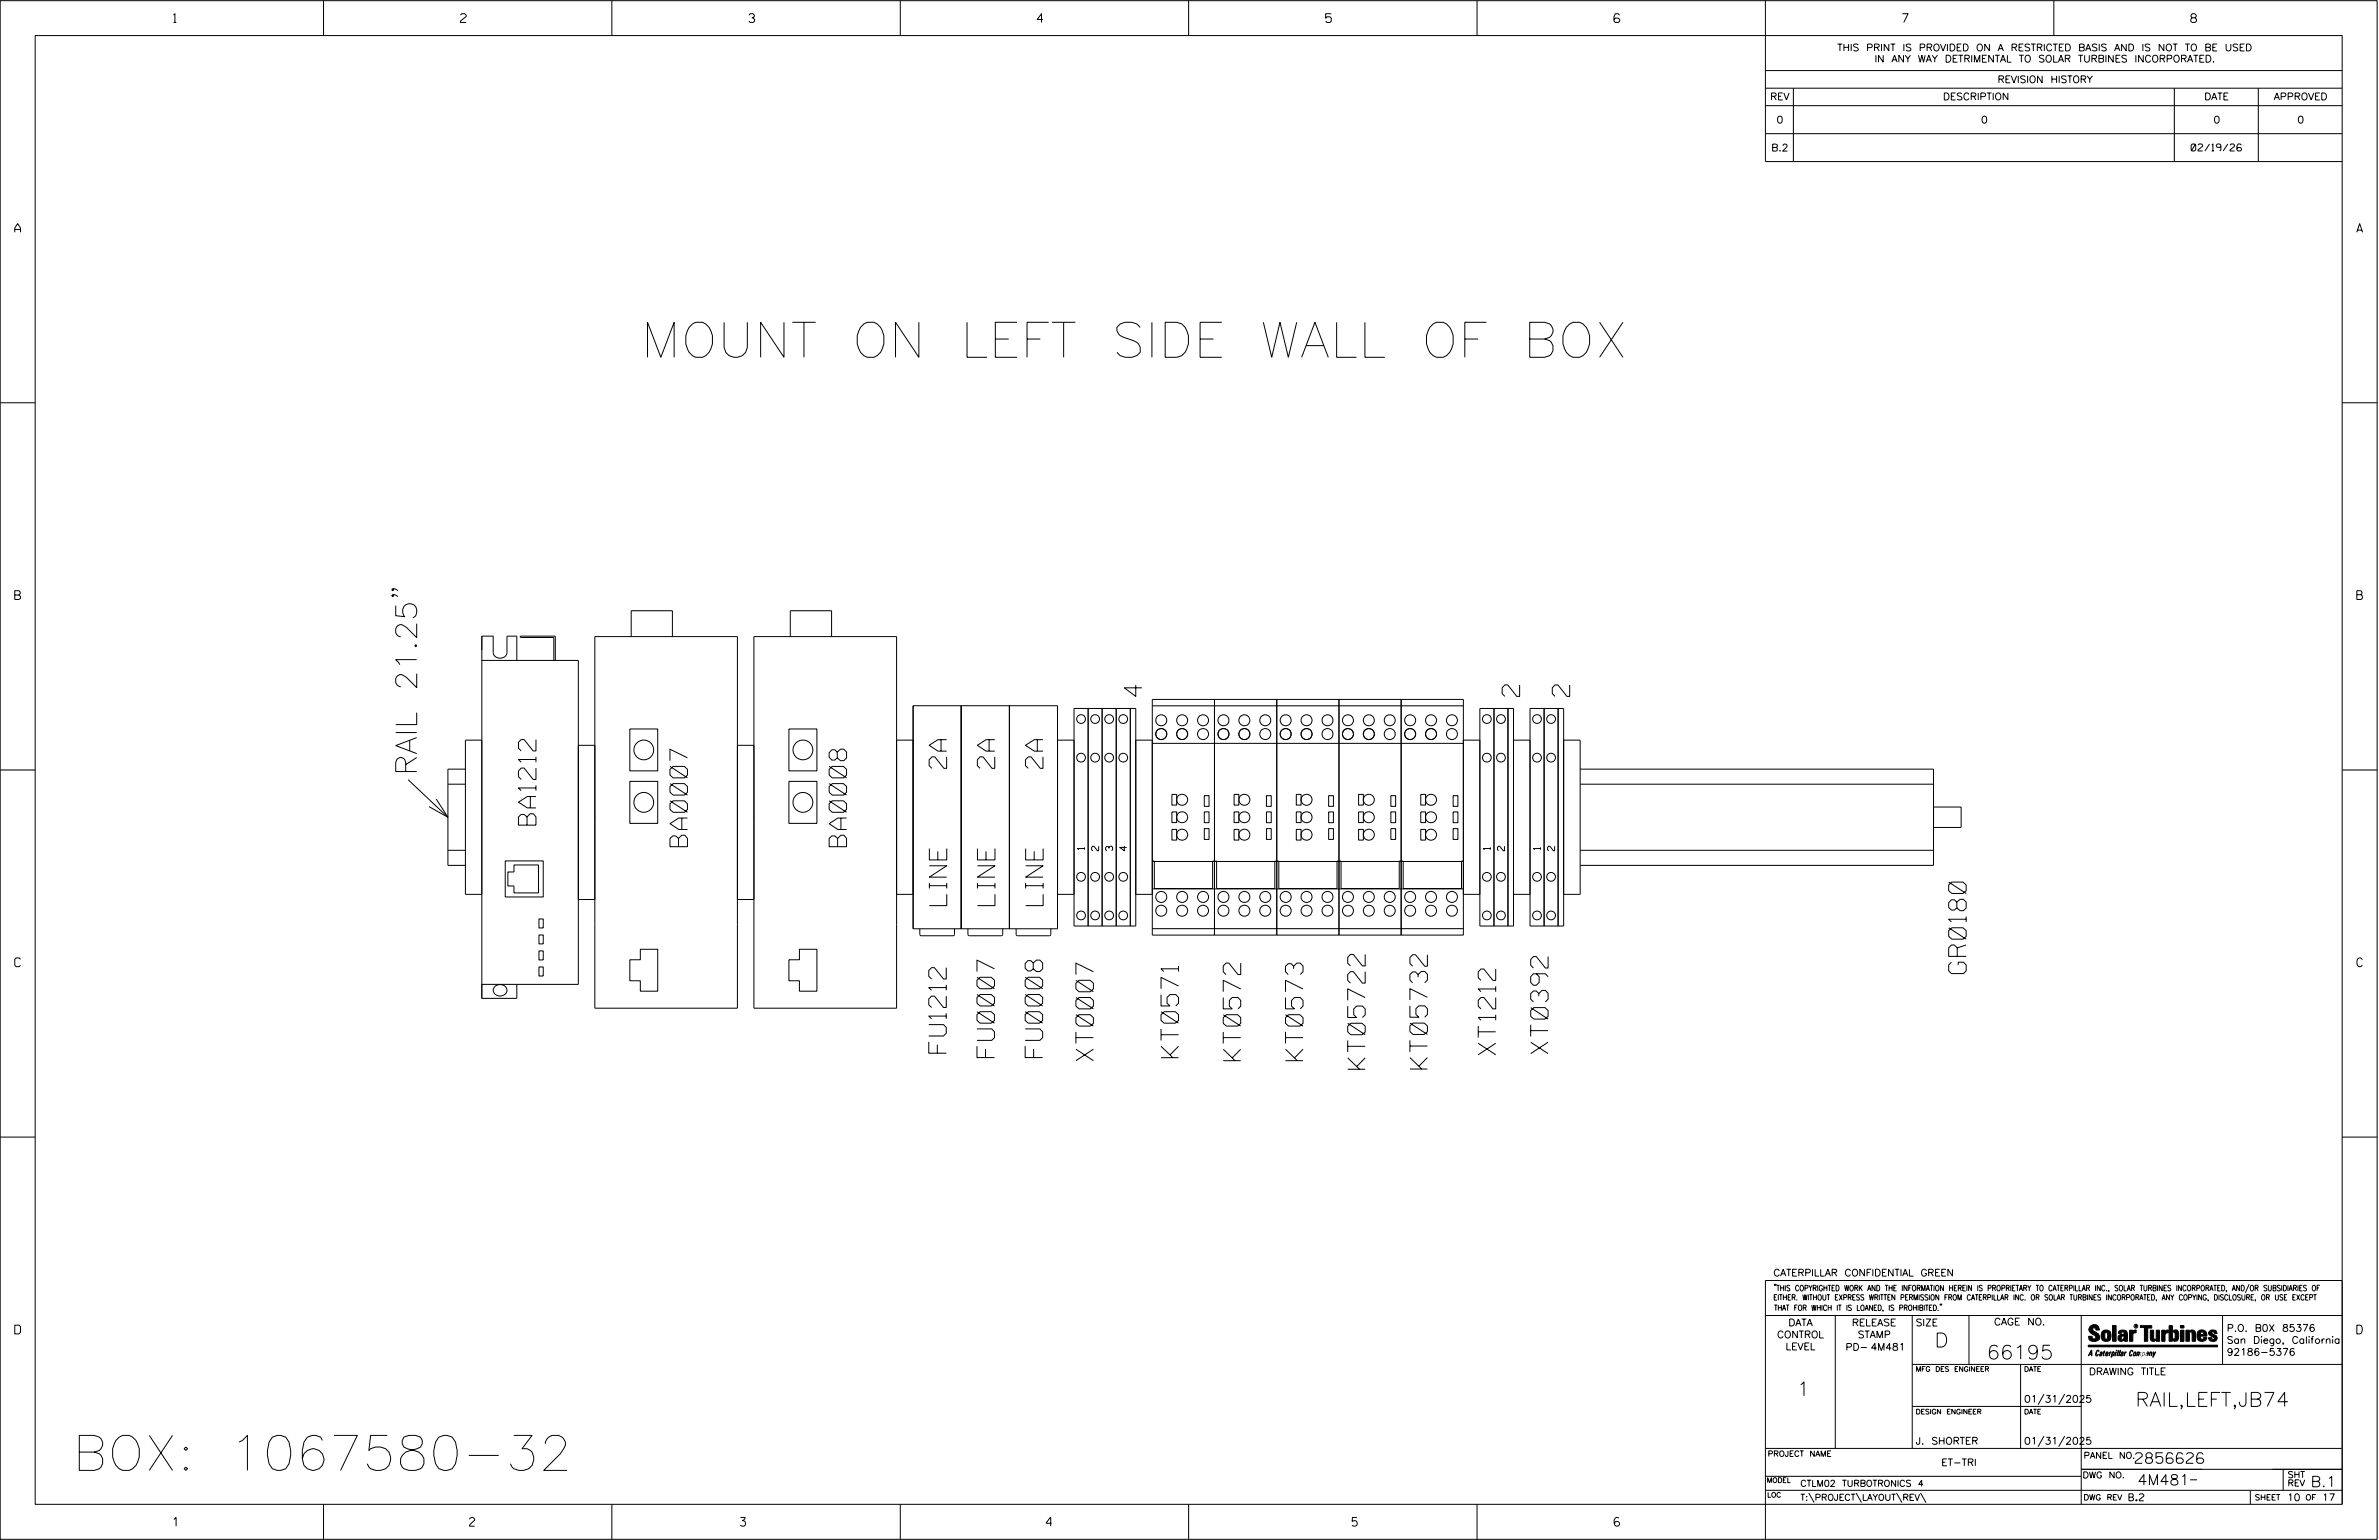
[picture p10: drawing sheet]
<svg xmlns="http://www.w3.org/2000/svg" width="864mm" height="559mm" viewBox="0 0 864 559" stroke-linecap="round" stroke-linejoin="round" font-family="sans-serif">
<defs><g id="words">
<g font-size="12.7">
<text x="232.6" y="129.6">MOUNT ON LEFT SIDE WALL OF BOX</text>
<text x="26.4" y="533.5">BOX: 1067580-32</text>
</g>
<text font-size="7.6" x="151.3" y="281.4" transform="rotate(-90 151.3 281.4)">RAIL 21.25&quot;</text>
<g font-size="6.3">
<text x="414.5" y="252.7" transform="rotate(-90 414.5 252.7)">4</text>
<text x="551.6" y="252.7" transform="rotate(-90 551.6 252.7)">2</text>
<text x="569.8" y="252.7" transform="rotate(-90 569.8 252.7)">2</text>
<text x="343.6" y="278.8" transform="rotate(-90 343.6 278.8)">2A</text>
<text x="361.1" y="278.8" transform="rotate(-90 361.1 278.8)">2A</text>
<text x="378.6" y="278.8" transform="rotate(-90 378.6 278.8)">2A</text>
<text x="194.5" y="299.4" transform="rotate(-90 194.5 299.4)">BA1212</text>
<text x="249.6" y="307.2" transform="rotate(-90 249.6 307.2)">BA0007</text>
<text x="307.3" y="307.2" transform="rotate(-90 307.3 307.2)">BA0008</text>
<text x="343.7" y="328.6" transform="rotate(-90 343.7 328.6)">LINE</text>
<text x="361.2" y="328.6" transform="rotate(-90 361.2 328.6)">LINE</text>
<text x="378.7" y="328.6" transform="rotate(-90 378.7 328.6)">LINE</text>
<text x="713.7" y="353.3" transform="rotate(-90 713.7 353.3)">GR0180</text>
<text x="343.5" y="382.2" transform="rotate(-90 343.5 382.2)">FU1212</text>
<text x="361" y="383.7" transform="rotate(-90 361 383.7)">FU0007</text>
<text x="378.5" y="383.7" transform="rotate(-90 378.5 383.7)">FU0008</text>
<text x="427.8" y="383.8" transform="rotate(-90 427.8 383.8)">KT0571</text>
<text x="543" y="382.7" transform="rotate(-90 543 382.7)">XT1212</text>
<text x="562" y="382.3" transform="rotate(-90 562 382.3)">XT0392</text>
<text x="396.9" y="384.9" transform="rotate(-90 396.9 384.9)">XT0007</text>
<text x="450.4" y="384.9" transform="rotate(-90 450.4 384.9)">KT0572</text>
<text x="473" y="384.9" transform="rotate(-90 473 384.9)">KT0573</text>
<text x="495.6" y="388" transform="rotate(-90 495.6 388)">KT05722</text>
<text x="518.2" y="387.9" transform="rotate(-90 518.2 387.9)">KT05732</text>
</g>
<g font-size="5.1">
<text x="702.3" y="488.8">D</text>
<text x="721.2" y="493.2">66195</text>
<text x="652.2" y="506.5">1</text>
<text x="775.2" y="510.3">RAIL,LEFT,JB74</text>
</g>
<g font-size="3.8">
<text x="775.1" y="531">2856626</text>
<text x="775.9" y="538.9">4M481</text>
<text x="838.8" y="539.5">B.1</text>
</g>
<g font-size="3.2">
<text x="63" y="8.2">1</text>
<text x="167.2" y="8.2">2</text>
<text x="271.8" y="8.2">3</text>
<text x="376.5" y="8.2">4</text>
<text x="481.2" y="8.2">5</text>
<text x="690.6" y="8.2">7</text>
<text x="795.3" y="8.2">8</text>
<text x="5.4" y="84.3">A</text>
<text x="855.5" y="84.3">A</text>
<text x="5.4" y="217.5">B</text>
<text x="855.6" y="217.5">B</text>
<text x="5.4" y="350.8">C</text>
<text x="855.6" y="350.8">C</text>
<text x="5.4" y="484">D</text>
<text x="855.6" y="484">D</text>
<text x="62.8" y="553.8">1</text>
<text x="170.4" y="553.8">2</text>
<text x="268.8" y="553.8">3</text>
<text x="379.8" y="553.8">4</text>
<text x="490.8" y="553.8">5</text>
<text x="585.9" y="553.8">6</text>
</g>
<g font-size="2.5">
<text x="666.9" y="18.5">THIS PRINT IS PROVIDED ON A RESTRICTED BASIS AND IS NOT TO BE USED</text>
<text x="680.5" y="22.6">IN ANY WAY DETRIMENTAL TO SOLAR TURBINES INCORPORATED.</text>
<text x="725.1" y="30">REVISION HISTORY</text>
<text x="642.6" y="36.3">REV</text>
<text x="705.3" y="36.3">DESCRIPTION</text>
<text x="800.2" y="36.3">DATE</text>
<text x="825.4" y="36.3">APPROVED</text>
<text x="644.9" y="44.7">0</text>
<text x="719.1" y="44.7">0</text>
<text x="803.5" y="44.7">0</text>
<text x="834" y="44.7">0</text>
<text x="643" y="54.8">B.2</text>
<text x="795.4" y="54.8">02/19/26</text>
<text x="393.7" y="308.3" transform="rotate(-90 393.7 308.3)">1</text>
<text x="398.8" y="308.7" transform="rotate(-90 398.8 308.7)">2</text>
<text x="403.9" y="308.7" transform="rotate(-90 403.9 308.7)">3</text>
<text x="409" y="308.7" transform="rotate(-90 409 308.7)">4</text>
<text x="541" y="308.3" transform="rotate(-90 541 308.3)">1</text>
<text x="546.1" y="308.7" transform="rotate(-90 546.1 308.7)">2</text>
<text x="559.2" y="308.3" transform="rotate(-90 559.2 308.3)">1</text>
<text x="564.3" y="308.7" transform="rotate(-90 564.3 308.7)">2</text>
<text x="643.8" y="463">CATERPILLAR CONFIDENTIAL GREEN</text>
<text x="645.1" y="485.5">CONTROL</text>
<text x="649.2" y="481.1">DATA</text>
<text x="672.3" y="481.1">RELEASE</text>
<text x="674.4" y="485.5">STAMP</text>
<text x="695.4" y="481.1">SIZE</text>
<text x="723.8" y="480.8">CAGE NO.</text>
<text x="808.4" y="483.1">P.O. B0X 85376</text>
<text x="648.2" y="489.8">LEVEL</text>
<text x="669.9" y="490">PD- 4M481</text>
<text x="808.4" y="487.5">San Diego, California</text>
<text x="808.4" y="491.8">92186-5376</text>
<text x="758.3" y="498.9">DRAWING TITLE</text>
<text x="734.8" y="508.9">01/31/2025</text>
<text x="695.4" y="524.1">J. SHORTER</text>
<text x="734.8" y="524.1">01/31/2025</text>
<text x="704.7" y="531.9">ET-TRI</text>
<text x="772.8" y="544.6">B.2</text>
<text x="830.2" y="544.6">10</text>
<text x="842.9" y="544.6">17</text>
</g>
<g font-size="2.3">
<text x="756.4" y="529.2">PANEL NO.</text>
<text x="653.5" y="539.4">CTLM02 TURBOTRONICS 4</text>
<text x="756" y="536.3">DWG NO.</text>
<text x="830.4" y="539.3">REV</text>
<text x="830.4" y="536.2">SHT</text>
<text x="653.5" y="544.5">T:\PROJECT\LAYOUT\REV\</text>
</g>
<g font-size="2">
<text x="643.8" y="468.4">&quot;THIS COPYRIGHTED WORK AND THE INFORMATION HEREIN IS PROPRIETARY TO CATERPILLAR INC., SOLAR TURBINES INCORPORATED, AND/OR SUBSIDIARIES OF</text>
<text x="643.8" y="471.8">EITHER. WITHOUT EXPRESS WRITTEN PERMISSION FROM CATERPILLAR INC. OR SOLAR TURBINES INCORPORATED, ANY COPYING, DISCLOSURE, OR USE EXCEPT</text>
<text x="644" y="475.6">THAT FOR WHICH IT IS LOANED, IS PROHIBITED.&quot;</text>
<text x="641.7" y="528.5">PROJECT NAME</text>
<text x="756.3" y="544.3">DWG REV</text>
<text x="818.5" y="544.3">SHEET</text>
<text x="836.9" y="544.3">OF</text>
</g>
<g font-size="1.8">
<text x="695.4" y="497.6">MFG DES ENGINEER</text>
<text x="734.8" y="497.6">DATE</text>
<text x="695.4" y="513.1">DESIGN ENGINEER</text>
<text x="734.8" y="513.1">DATE</text>
<text x="641.3" y="538">MODEL</text>
<text x="641.5" y="543.3">LOC</text>
</g>
<text font-size=".9" x="775.1" y="481.7">R</text>
</g></defs>
<g fill="none" stroke="#000" stroke-width=".36">
<path d="M.1 .2h862.8v558.4h-862.8zM12.8 12.9h837.4v533h-837.4zM117.4 .2v12.7M222.1 .2v12.7M326.8 .2v12.7M431.5 .2v12.7M536.2 .2v12.7M587.9 5.5l-.5-.5h-1l-.5 1v1.7l.5 .4h1l.6-.4v-.6l-.6-.5h-1l-.5 .5M640.9 .2v58.4h209.3M745.6 .2v12.7M640.9 25.6h209.3M640.9 32h209.3"/>
<path d="M640.9 38.3h209.3M651 32v26.6M789.3 32v26.6M819.8 32v26.6M640.9 48.5h209.3M.1 146.2h12.7M850.2 146.2h12.7M142.6 215.8l.3 .3-.3 .4-.4-.4a1.41 1.41 0 0 1 2.2 .4M142.6 213.6l.3 .4-.3 .3-.4-.3a1.43 1.43 0 0 1 2.2 .3M174.9 239.6h35v117.6h-35M187.6 239.6v-8.8h-3.6v5.9a2.55 2.55 0 0 1-2.5 2.1 2.55 2.55 0 0 1-2.5-2.1v-5.9h-4.1v131.5h12.7v-5.1M188.9 231.3v-.5h12.7v8.8"/>
<path d="M188.9 231.3h12.1v8.3M229.1 231v-9.4h15v9.4M286.9 231v-9.4h15v9.4M331.5 256.1h52.4v80.9h-52.4zM348.9 256.1v80.9M366.4 256.1v80.9M389.9 257.1h22.4v78.9h-22.4zM395 257.1v78.9M400.1 257.1v78.9M405.2 257.1v78.9M410.3 257.1v78.9M418.3 253.8h112.9v85.5h-112.9z"/>
<path d="M418.3 256.1h112.9M440.9 253.8v85.5M463.5 253.8v85.5M486.1 253.8v85.5M508.6 253.8v85.5M537.2 257.1h12.2v78.9h-12.2zM542.3 257.1v78.9M547.4 257.1v78.9M555.4 257.1h12.2v78.9h-12.2zM560.5 257.1v78.9M565.6 257.1v78.9M.1 279.4h12.7"/>
<path d="M168.9 279.1h-6.3v34.9h6.3M174.9 268.6h-6v55.9h6M228.6 264.5h10.2v15.2h-10.2zM286.4 264.5h10.1v15.2h-10.1zM331.5 268.6h-6v97.2h-51.8v-95.4h-6v95.4h-51.8v-95.4h-6M383.9 268.6h6M412.3 268.6h6M418.3 269.7h112.9M531.2 268.6h6M549.4 268.6h6M567.6 268.6h6v55.9h-6M573.6 279.1h128.3v34.9h-128.3"/>
<path d="M850.2 279.4h12.7M148.2 282.9l14.4 13.6M158.4 289.9l4.2 6.6-6.8-3.8M162.6 284.6h6.3M215.9 298.4v-67.4h51.8v67.4M228.6 283.5h10.2v15.3h-10.2zM273.7 298.4v-67.4h51.8v67.4M286.4 283.5h10.1v15.3h-10.1zM425.4 288.3h1.7v3.8h-1.7zM425.4 294.6h1.7v3.9h-1.7zM437.2 288.7h1.7v3.9h-1.7zM437.2 294.6h1.7v3.9h-1.7z"/>
<path d="M448 288.3h1.7v3.8h-1.7zM448 294.6h1.7v3.9h-1.7zM459.7 288.7h1.8v3.9h-1.8zM459.7 294.6h1.8v3.9h-1.8zM470.6 288.3h1.7v3.8h-1.7zM470.6 294.6h1.7v3.9h-1.7zM482.3 288.7h1.7v3.9h-1.7zM482.3 294.6h1.7v3.9h-1.7zM493.2 288.3h1.7v3.8h-1.7zM493.2 294.6h1.7v3.9h-1.7zM504.9 288.7h1.7v3.9h-1.7zM504.9 294.6h1.7v3.9h-1.7z"/>
<path d="M515.8 288.3h1.7v3.8h-1.7zM515.8 294.6h1.7v3.9h-1.7zM527.5 288.7h1.7v3.9h-1.7zM527.5 294.6h1.7v3.9h-1.7zM573.6 284.6h128.3M701.9 292.8h10v7.4h-10M162.6 308.5h6.3M183.4 312.4h13.8v13.1h-13.8zM195.5 313.9v10.1h-8.9v-2.5h-2.2v-5.1h2.2v-2.5h8.9v2.6M418.3 312.6h112.9M418.3 312.5h.7v9.9h21.2v-9.9h1.4v9.9h21.2v-9.9h1.4v9.9h21.2v-9.9h1.4v9.9h21.1v-9.9h1.5v9.9h21.1v-9.9h.7M425.4 301h1.7v3.8h-1.7z"/>
<path d="M437.2 300.7h1.7v3.9h-1.7zM448 301h1.7v3.8h-1.7zM459.7 300.7h1.8v3.9h-1.8zM470.6 301h1.7v3.8h-1.7zM482.3 300.7h1.7v3.9h-1.7zM493.2 301h1.7v3.8h-1.7zM504.9 300.7h1.7v3.9h-1.7zM515.8 301h1.7v3.8h-1.7zM527.5 300.7h1.7v3.9h-1.7zM573.6 308.5h128.3M195.7 333.4h1.5v3.3h-1.5zM195.7 339.3h1.5v3.2h-1.5z"/>
<path d="M209.9 326.4h6M267.7 326.4h6M325.5 324.5h6M333.9 337v2.1l.5 .4h11.6l.5-.4v-2.1M351.4 337v2.1l.5 .4h11.6l.5-.4v-2.1M368.9 337v2.1l.5 .4h11.6l.5-.4v-2.1M383.9 324.5h6M412.3 324.5h6M418.3 337h112.9M418.3 322.5h112.9M531.2 324.5h6M549.4 324.5h6"/>
<path d="M179.8 357.9a2.44 2.44 0 0 1 2.9-.4 2.44 2.44 0 0 1 1.2 2.6 2.54 2.54 0 0 1-2.9 1.3 2.54 2.54 0 0 1-1.9-2.5zM195.7 345.1h1.5v3.2h-1.5zM195.7 350.9h1.5v3.3h-1.5zM232.4 344.5h6.4v15.2h-6.4v-3.8h-3.8v-7.6h3.8zM290.2 344.5h6.3v15.2h-6.3v-3.8h-3.8v-7.6h3.8zM.1 412.6h12.7M850.2 412.6h12.7M640.9 477.3h209.3M644.2 466.1l-.1 .4M644.7 466.1l-.2 .4M666.2 477.3v48.3M694.2 477.3v48.3"/>
<path d="M704.4 473.3l-.1 .4M704.8 473.3l-.1 .4M714.8 477.3v17.8M755.5 477.3v68.6M806.8 477.3v17.8M816.5 466l-1.4 3.1M850.2 464.6h-209.3v94M850.2 464.8v81.1M694.2 495.1h156M733.5 495.1v30.5M758.6 481.4a2.02 2.02 0 0 1 3.1-.1l.5 1.3h-1.3l-.2-.6-.4-.2-.6 .1-.1 .4 .4 .7a2.46 2.46 0 0 1 2.2 2.9 2.83 2.83 0 0 1-3.8 .3l-.3-1.3h1.3l.2 .7 .6 .3 .5-.2 .2-.5-.4-.6-1.9-1.2-.4-.9zM759.2 491.3h-.7l.7-1.2v1.9h.2l-.1-2.1-1.3 2.1 .5-.5h.7"/>
<path d="M761.3 490l.3-.2 .4 .3-.1 .3-.3-.4-.4 .3-.3 1.6h.4l.4-.5-.3 .6-.4 .1-.3-.4zM762.6 490.6l.5-.1-.1 1.4h-.9a.74 .74 0 0 1 .9-.8l-.3 .7-.5 .1 .2-.5 .6-.2v-.5l-.7 .2zM763 483.2a2.17 2.17 0 0 1 3.1 0l.3 1.4-.3 1.5a2.17 2.17 0 0 1-3.1 0l-.3-1.5zM763.6 490.5l.4-.4 .2 .6h-.3l-.3 .9 .2 .4-.3-.1zM764.1 483.7l.5-.4 .4 .3v2.2l-.4 .2-.5-.2zM764.6 491.1l.6 .2v-.7l-.4-.1-.4 .6-.1 .8h.6M764.6 491.1l-.1 .8h.4M764.6 482.6v.8M764.8 490.7l.4 .1v.3h-.6zM765 491.5l-.1 .4zM766 490.5l-.5 1.5zM766 490.8l.4-.3-.4 .4"/>
<path d="M766.9 481h1.3v5.7h-1.3zM767 490.8l.5 .1-.3 .8-.4 .2zM767.3 490.5h-.5l-.5 2M767.3 490.5a.8 .8 0 0 1 .2 1 .8 .8 0 0 1-.9 .4l-.1 .6M767.3 490.5l-.1 .2M768.1 490.5l-.4 1.5zM768.2 489.9h.3l-.1 .2h-.2zM769 489.9l-.5 2.1zM769.7 489.9l-.6 2.1zM770.1 491.4l.5-.3-.5 .8zM770.4 491.9h.1M770.6 491.1l.1-.4-.7 .2 .1-.3 .6-.1 .2 .3-.5 1.1"/>
<path d="M770.6 491.1a.74 .74 0 0 0-.8 .8h.6M771 484.8h-.7l-.3 .6 .4 .7 .5-.3 .1-2.4h-.8l-.1 .4h-1.2a1.71 1.71 0 0 1 1.8-1.3 1.71 1.71 0 0 1 1.6 1.4v2.8h-1.1l-.1-.6M771 484.2l-1.5 .1a1.41 1.41 0 0 0 0 2.4l.5 .1 1.1-.7M771.2 486.1h-.1M771.4 490.5l.1 .3 .4-.3-.9 1.5zM771.5 490.8h.1M773 482.7h1.2v.5l.5-.5 .7-.1v1h-.6l-.5 .4-.1 2.7h-1.2zM773.3 490.3l.6-.4 .4 .2-.1 .4-.3-.4a1.28 1.28 0 0 0-.5 1.8l.6-.4-.1 .4-.8 .1zM774.7 490.8l.5-.3a.88 .88 0 0 1 .2 .9 .88 .88 0 0 1-.7 .7l-.2-.2zM774.8 490.9h.5l-.3 1h-.3l-.2-.2zM775.2 490.5l-.1 .2M776.8 481h4.3v.9h-1.5v4.8h-1.3"/>
<path d="M776.8 490.6l-.8 .2v-.3l-.4 1.5 .8-1.3v1.3l.3-1.2M779.3 491.1h.4M779.6 490.5h.3l-.3 1.4M779.6 490.7h.2l-.1 .4M779.7 491.1l-.1 .4M779.7 491.1l-.4 .2M780.1 492l.4-1.5 .1 .3 .3-.3 .3 .2-.3 1.3v-1.3l-.7 1.3M780.6 482.7h1.2v2.7l.1 .4 .4 .3 .4-.7v-2.7h1.2l.1 4h-1.3v-.5l-1.1 .6-.7-.3-.3-.7zM781.6 492.5l1-2-.8 1.3-.2-1.3-.2 2M784.7 482.7h1.2v.5l.5-.5 .7-.1v1h-.5l-.6 .4-.1 2.7h-1.2zM787.4 481h1.2v2a1.4 1.4 0 0 1 2.2 .2l.1 1.4-.4 1.9-1.5 .1-.4-.5v-1l.5 .9 .5-.3v-2.1l-.5-.4-.5 .7v2.8h-1.2zM791.5 482.7h1.3v4h-1.3z"/>
<path d="M791.5 481h1.3v.9h-1.3zM793.5 482.7h1.3v.4l.7-.5 1.1 .2 .4 .6v3.3h-1.2l-.3-3.4-.7 .2v3.2h-1.3zM794.8 483.1h.1M797.7 483.2a1.92 1.92 0 0 1 2.4-.5 1.92 1.92 0 0 1 1 2.1h-2.3v.8l.6 .5 .5-.3v-.5h1.2a1.83 1.83 0 0 1-2.1 1.4 1.83 1.83 0 0 1-1.5-2.1zM798.8 484.2v.6M799.1 483.4h.6l.2 .8h-1.1zM804.6 482.9a1.84 1.84 0 0 0-2.9 .8 3.3 3.3 0 0 0 2.2 1.9l-.5 .5-.4-.3-.1-.4h-1.2l.1 .6a1.92 1.92 0 0 0 2.9 .4M804.9 483.8h-1.2l-.2-.6-.5 .1-.1 .3 .1 .3 1.8 .9M805.1 488.1h-47.1v.6h47.1M694.2 510.3h61.3M742 505.8l-2.2 3.9M749.5 505.8l-2.2 3.9"/>
<path d="M640.9 525.6h209.2M640.9 535.7h114.6M742 521.1l-2.2 3.8M749.5 521.1l-2.2 3.8M755.5 533.2h94.7M795 537h2.6M828.8 533.2v7.6M117.4 545.9v12.7M222.1 545.9v12.7M326.8 545.9v12.7M431.5 545.9v12.7M536.2 545.9v12.7"/>
<path d="M640.9 540.8h209.3M656.6 541.7l2 3.5M673.8 541.7l1.9 3.5M688.4 541.7l2 3.5M697.2 541.7l1.9 3.5M816.9 541v4.9"/>
<circle cx="233.7" cy="272.1" r="3.6"/>
<circle cx="291.5" cy="272.1" r="3.6"/>
<circle cx="392.4" cy="260.9" r="1.59"/>
<circle cx="392.4" cy="274.9" r="1.59"/>
<circle cx="397.5" cy="274.9" r="1.59"/>
<circle cx="397.5" cy="260.9" r="1.59"/>
<circle cx="402.6" cy="260.9" r="1.59"/>
<circle cx="402.6" cy="274.9" r="1.59"/>
<circle cx="407.7" cy="274.9" r="1.59"/>
<circle cx="407.7" cy="260.9" r="1.59"/>
<circle cx="421.5" cy="261.4" r="2"/>
<circle cx="421.5" cy="266.4" r="2"/>
<circle cx="429.1" cy="261.4" r="2"/>
<circle cx="429.1" cy="266.4" r="2"/>
<circle cx="436.7" cy="261.4" r="1.99"/>
<circle cx="436.7" cy="266.4" r="1.99"/>
<circle cx="444.1" cy="261.4" r="1.99"/>
<circle cx="444.1" cy="266.4" r="1.99"/>
<circle cx="451.7" cy="261.4" r="1.99"/>
<circle cx="451.7" cy="266.4" r="1.99"/>
<circle cx="459.3" cy="261.4" r="1.99"/>
<circle cx="459.3" cy="266.4" r="1.99"/>
<circle cx="466.7" cy="261.4" r="1.99"/>
<circle cx="466.7" cy="266.4" r="1.99"/>
<circle cx="474.3" cy="261.4" r="1.99"/>
<circle cx="474.3" cy="266.4" r="1.98"/>
<circle cx="481.9" cy="261.4" r="1.99"/>
<circle cx="481.9" cy="266.4" r="1.98"/>
<circle cx="489.3" cy="261.4" r="2"/>
<circle cx="489.3" cy="266.4" r="2"/>
<circle cx="496.9" cy="261.4" r="2"/>
<circle cx="496.9" cy="266.4" r="2"/>
<circle cx="504.5" cy="261.4" r="2"/>
<circle cx="504.5" cy="266.4" r="2"/>
<circle cx="511.9" cy="261.4" r="2"/>
<circle cx="511.9" cy="266.4" r="2"/>
<circle cx="519.5" cy="261.4" r="2"/>
<circle cx="519.5" cy="266.4" r="2"/>
<circle cx="527.1" cy="261.4" r="1.99"/>
<circle cx="527.1" cy="266.4" r="1.99"/>
<circle cx="539.8" cy="274.9" r="1.59"/>
<circle cx="539.8" cy="260.9" r="1.59"/>
<circle cx="544.9" cy="274.9" r="1.59"/>
<circle cx="544.9" cy="260.9" r="1.59"/>
<circle cx="558" cy="260.9" r="1.59"/>
<circle cx="558" cy="274.9" r="1.59"/>
<circle cx="563.1" cy="274.9" r="1.59"/>
<circle cx="563.1" cy="260.9" r="1.59"/>
<circle cx="233.7" cy="291.2" r="3.6"/>
<circle cx="291.5" cy="291.1" r="3.6"/>
<circle cx="429.1" cy="296.5" r="2"/>
<circle cx="429.1" cy="290.2" r="2"/>
<circle cx="451.7" cy="296.5" r="1.99"/>
<circle cx="451.7" cy="290.2" r="1.99"/>
<circle cx="474.3" cy="296.5" r="1.99"/>
<circle cx="474.3" cy="290.2" r="1.98"/>
<circle cx="496.9" cy="296.5" r="2"/>
<circle cx="496.9" cy="290.2" r="2"/>
<circle cx="519.5" cy="296.5" r="2"/>
<circle cx="519.5" cy="290.2" r="2"/>
<circle cx="392.4" cy="318.2" r="1.59"/>
<circle cx="397.5" cy="318.2" r="1.59"/>
<circle cx="402.6" cy="318.2" r="1.59"/>
<circle cx="407.7" cy="318.2" r="1.59"/>
<circle cx="429.1" cy="302.9" r="2"/>
<circle cx="451.7" cy="302.9" r="1.99"/>
<circle cx="474.3" cy="302.9" r="1.99"/>
<circle cx="496.9" cy="302.9" r="2"/>
<circle cx="519.5" cy="302.9" r="2"/>
<circle cx="539.8" cy="318.2" r="1.59"/>
<circle cx="544.9" cy="318.2" r="1.59"/>
<circle cx="558" cy="318.2" r="1.59"/>
<circle cx="563.1" cy="318.2" r="1.58"/>
<circle cx="392.4" cy="332.2" r="1.59"/>
<circle cx="397.5" cy="332.2" r="1.59"/>
<circle cx="402.6" cy="332.2" r="1.59"/>
<circle cx="407.7" cy="332.2" r="1.59"/>
<circle cx="421.5" cy="325.5" r="2"/>
<circle cx="421.5" cy="330.5" r="2"/>
<circle cx="429.1" cy="325.5" r="2"/>
<circle cx="429.1" cy="330.5" r="2"/>
<circle cx="436.7" cy="325.5" r="1.99"/>
<circle cx="436.7" cy="330.5" r="1.99"/>
<circle cx="444.1" cy="325.5" r="1.99"/>
<circle cx="444.1" cy="330.5" r="1.99"/>
<circle cx="451.7" cy="325.5" r="1.99"/>
<circle cx="451.7" cy="330.5" r="1.99"/>
<circle cx="459.3" cy="325.5" r="1.99"/>
<circle cx="459.3" cy="330.5" r="1.99"/>
<circle cx="466.7" cy="325.5" r="1.99"/>
<circle cx="466.7" cy="330.5" r="1.99"/>
<circle cx="474.3" cy="325.5" r="1.99"/>
<circle cx="474.3" cy="330.5" r="1.98"/>
<circle cx="481.9" cy="325.5" r="1.99"/>
<circle cx="481.9" cy="330.5" r="1.98"/>
<circle cx="489.3" cy="325.5" r="2"/>
<circle cx="489.3" cy="330.5" r="2"/>
<circle cx="496.9" cy="325.5" r="2"/>
<circle cx="496.9" cy="330.5" r="2"/>
<circle cx="504.5" cy="325.5" r="2"/>
<circle cx="504.5" cy="330.5" r="2"/>
<circle cx="511.9" cy="325.5" r="2"/>
<circle cx="511.9" cy="330.5" r="2"/>
<circle cx="519.5" cy="325.5" r="2"/>
<circle cx="519.5" cy="330.5" r="2"/>
<circle cx="527.1" cy="325.5" r="1.99"/>
<circle cx="527.1" cy="330.5" r="1.99"/>
<circle cx="539.8" cy="332.2" r="1.59"/>
<circle cx="544.9" cy="332.2" r="1.59"/>
<circle cx="558" cy="332.2" r="1.59"/>
<circle cx="563.1" cy="332.2" r="1.58"/>
<circle cx="775.4" cy="481.2" r=".69"/>
</g>
<g fill="#000">
<path d="M768.1 490.5l-.4 1.5zM768.2 489.9h.3l-.1 .2h-.2zM769 489.9l-.5 2.1zM769.7 489.9l-.6 2.1zM791.5 481h1.3v.9h-1.3zM791.5 482.7h1.3v4h-1.3zM758 488.1h47.1v.6h-47.1z"/>
<path d="M759.2 489.9l-1.2 2.1 .5-.5h.7v.5h.2zM759.2 490.1v1.2h-.7z" fill-rule="evenodd"/>
<path d="M758.6 481.4a2.02 2.02 0 0 1 3.1-.1l.5 1.3h-1.3l-.2-.6-.4-.2-.6 .1-.1 .4 .4 .7a2.46 2.46 0 0 1 2.2 2.9 2.83 2.83 0 0 1-3.8 .3l-.3-1.3h1.3l.2 .7 .6 .3 .5-.2 .2-.5-.4-.6-1.9-1.2-.4-.9z" fill-rule="evenodd"/>
<path d="M761.3 490l.3-.2 .4 .3-.1 .3-.3-.4-.4 .3-.3 1.6h.4l.4-.5-.3 .6-.4 .1-.3-.4z" fill-rule="evenodd"/>
<path d="M762.6 490.6l.5-.1-.1 1.4h-.9a.74 .74 0 0 1 .9-.8l-.6 .3-.2 .5 .5-.1 .3-.6v-.5l-.7 .2z" fill-rule="evenodd"/>
<path d="M763.6 490.5l.4-.4 .2 .6h-.3l-.3 .9 .2 .4-.3-.1z" fill-rule="evenodd"/>
<path d="M764.8 490.5l.5 .3-.1 .5h-.6l.6-.2v-.3l-.4-.1-.3 1.2h.4l.3-.4-.6 .6-.3-.2v-.4z" fill-rule="evenodd"/>
<path d="M763 483.2a2.17 2.17 0 0 1 3.1 0l.3 1.4-.3 1.5a2.17 2.17 0 0 1-3.1 0l-.3-1.5zM764.1 483.7v2.1l.5 .2 .4-.2v-2.2l-.4-.3z" fill-rule="evenodd"/>
<path d="M766 490.5v.3l.4-.1-.4 .2-.5 1.1z" fill-rule="evenodd"/>
<path d="M766.8 490.5l-.5 2 .3-.6a.71 .71 0 0 0 .9-.5 .71 .71 0 0 0-.4-.9zM767 490.8l.5 .1-.3 .8-.4 .2z" fill-rule="evenodd"/>
<path d="M766.9 481h1.3v5.7h-1.3z" fill-rule="evenodd"/>
<path d="M770.1 490.6l.6-.1 .2 .3-.4 1.2-.5 .1-.2-.5 .3-.5h.5l-.7 .5v.3l.4-.1 .4-.9-.5-.2-.2 .2z" fill-rule="evenodd"/>
<path d="M769.4 482.8l-.5 1h1.2l.1-.4h.8v.8l-1.5 .1a1.41 1.41 0 0 0 0 2.4l.5 .1 1.1-.7 .1 .6h1.1v-2.8a1.79 1.79 0 0 0-2.4-1.2zM770.3 484.8h.7l-.1 1-.5 .3-.4-.7z" fill-rule="evenodd"/>
<path d="M771.4 490.5l.1 .3 .4-.3-.9 1.5z" fill-rule="evenodd"/>
<path d="M773 482.7h1.2v.5l.5-.5 .7-.1v1h-.6l-.5 .4-.1 2.7h-1.2z" fill-rule="evenodd"/>
<path d="M773.3 490.3l.6-.4 .4 .2-.1 .4-.3-.4a1.28 1.28 0 0 0-.5 1.8l.6-.4-.3 .5h-.6z" fill-rule="evenodd"/>
<path d="M774.7 490.8l-.2 1.1h.7a.96 .96 0 0 0 0-1.4zM774.8 490.9h.5l-.1 .6-.5 .4-.2-.2z" fill-rule="evenodd"/>
<path d="M776 490.5v.3l.4-.3 .2 .3 .7-.2-.3 1.4v-1.3l-.6 1.3v-1.3l-.8 1.3z" fill-rule="evenodd"/>
<path d="M776.8 481h4.3v.9h-1.5v4.8h-1.3v-4.8h-1.5z" fill-rule="evenodd"/>
<path d="M777.9 490.5l-.5 2 .3-.6a.71 .71 0 0 0 .9-.5 .71 .71 0 0 0-.4-.9zM778.1 490.8l.3-.1 .1 .4-.5 .8-.2-.5z" fill-rule="evenodd"/>
<path d="M779.3 490.6l.6-.1-.3 1.5-.7-.1a.67 .67 0 0 1 .8-.8l-.6 .3-.1 .5 .4-.1 .4-.9-.4-.2-.3 .2z" fill-rule="evenodd"/>
<path d="M780.5 490.5l.1 .3 .3-.3 .3 .2-.3 1.3v-1.3l-.8 1.3z" fill-rule="evenodd"/>
<path d="M780.6 482.7h1.2v2.7l.1 .4 .4 .3 .4-.7v-2.7h1.2l.1 4h-1.3v-.5l-1.1 .6-.7-.3-.3-.7z" fill-rule="evenodd"/>
<path d="M781.6 490.5l.2 1.3 .8-1.3-1.2 2z" fill-rule="evenodd"/>
<path d="M784.7 482.7h1.2v.5l.5-.5 .7-.1v1h-.5l-.6 .4-.1 2.7h-1.2z" fill-rule="evenodd"/>
<path d="M787.4 481h1.2v2a1.4 1.4 0 0 1 2.2 .2l.1 1.4-.4 1.9-1.5 .1-.4-.5v-1l.5 .9 .5-.3v-2.1l-.5-.4-.5 .7v2.8h-1.2z" fill-rule="evenodd"/>
<path d="M793.5 482.7h1.3v.4a1.29 1.29 0 0 1 2.2 .3v3.3h-1.2l-.3-3.4-.7 .2v3.2h-1.3z" fill-rule="evenodd"/>
<path d="M797.7 483.2a1.92 1.92 0 0 1 2.4-.5 1.92 1.92 0 0 1 1 2.1h-2.3v.8l.6 .5 .5-.3v-.5h1.2a1.83 1.83 0 0 1-2.1 1.4 1.83 1.83 0 0 1-1.5-2.1zM799.1 483.4l-.3 .8h1.1l-.2-.8z" fill-rule="evenodd"/>
<path d="M801.9 483.2a1.94 1.94 0 0 1 3 .1v.5h-1.2l-.2-.6-.5 .1-.1 .3 .1 .3 1.8 .9a1.2 1.2 0 0 1 .1 1.3 1.2 1.2 0 0 1-1.2 .7l-1.6-.4-.4-1h1.2l.1 .4 .4 .3 .5-.5a3.3 3.3 0 0 1-2.2-1.9z" fill-rule="evenodd"/>
<circle cx="761.4" cy="492" r=".07"/>
<circle cx="762.2" cy="485.1" r=".07"/>
<circle cx="769.3" cy="492" r=".07"/>
<circle cx="773.1" cy="486.7" r=".07"/>
<circle cx="791.5" cy="486.7" r=".07"/>
<circle cx="791.5" cy="481" r=".07"/>
<circle cx="794.8" cy="486.7" r=".07"/>
</g>
<use href="#words"/>
</svg>
